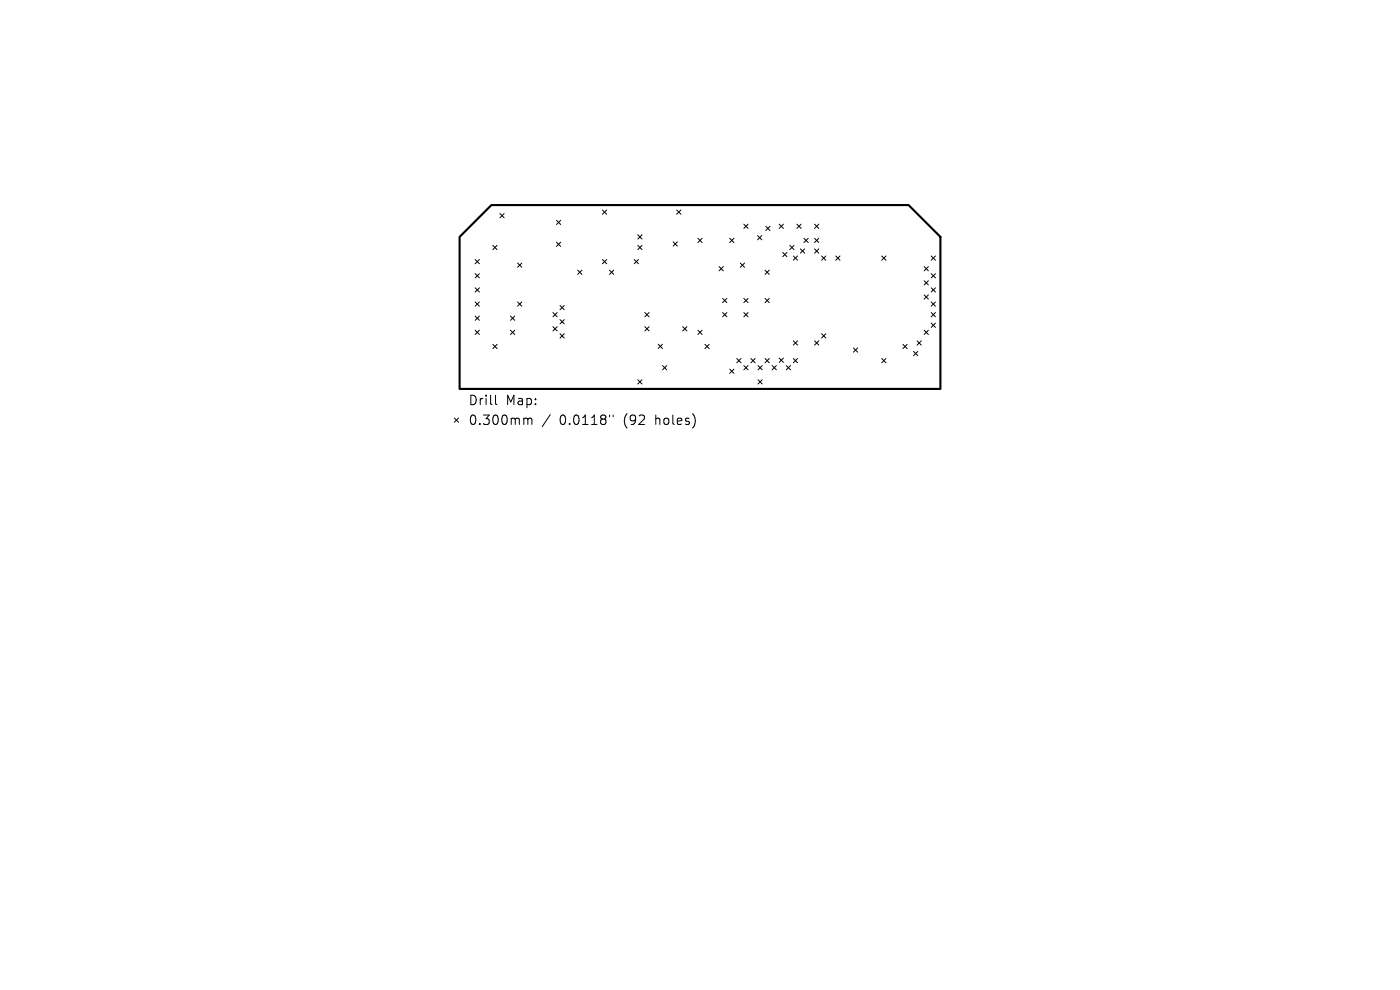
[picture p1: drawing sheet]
<svg xmlns="http://www.w3.org/2000/svg" width="297mm" height="210mm" viewBox="0 0 297 210" stroke-linecap="round" stroke-linejoin="round" font-family="sans-serif">
<defs><g id="words">
<g font-size="2.8">
<text x="99.3" y="86.2">Drill</text>
<text x="107.3" y="86.2">Map:</text>
<text x="99.3" y="90.4">0.300mm</text>
<text x="118.7" y="90.4">0.0118&quot;</text>
<text x="132.4" y="90.4">(92</text>
<text x="139.3" y="90.4">holes)</text>
</g>
</g></defs>
<path d="M104.3 43.5h88.5l6.7 6.8v32.2h-102v-32.2z" fill="none" stroke="#000" stroke-width=".45"/>
<g fill="none" stroke="#000" stroke-width=".21">
<path d="M100.8 55.1l.9 .9M100.8 58.1l.9 .9M101.7 55.1l-.9 .9M101.7 58.1l-.9 .9M104.6 52.1l.9 .9M105.5 52.1l-.9 .9M106.1 45.3l.9 .9M107 45.3l-.9 .9M109.8 55.8l.9 .9M110.7 55.8l-.9 .9M118.1 46.7l.9 .9M118.1 51.4l.9 .9"/>
<path d="M119 46.7l-.9 .9M119 51.4l-.9 .9M122.6 57.3l.9 .9M123.5 57.3l-.9 .9M127.8 44.6l.9 .9M127.8 55.1l.9 .9M128.7 44.6l-.9 .9M128.7 55.1l-.9 .9M129.3 57.3l.9 .9M130.2 57.3l-.9 .9M134.6 55.1l.9 .9M135.3 49.8l.9 .9"/>
<path d="M135.3 52.1l.9 .9M135.5 55.1l-.9 .9M136.2 49.8l-.9 .9M136.2 52.1l-.9 .9M142.8 51.3l.9 .9M143.6 44.6l.9 .9M143.7 51.3l-.9 .9M144.5 44.6l-.9 .9M148.1 50.6l.9 .9M149 50.6l-.9 .9M152.6 56.6l.9 .9M153.5 56.6l-.9 .9"/>
<path d="M154.8 50.6l.9 .9M155.7 50.6l-.9 .9M157.1 55.8l.9 .9M157.8 47.6l.9 .9M158 55.8l-.9 .9M158.7 47.6l-.9 .9M160.7 50l.9 .9M161.6 50l-.9 .9M162.3 57.3l.9 .9M162.5 48l.9 .9M163.2 57.3l-.9 .9M163.4 48l-.9 .9"/>
<path d="M165.3 47.6l.9 .9M166.1 53.6l.9 .9M166.2 47.6l-.9 .9M167 53.6l-.9 .9M167.6 52.1l.9 .9M168.3 54.3l.9 .9M168.5 52.1l-.9 .9M169.1 47.6l.9 .9M169.2 54.3l-.9 .9M169.8 52.8l.9 .9M170 47.6l-.9 .9M170.6 50.6l.9 .9"/>
<path d="M170.7 52.8l-.9 .9M171.5 50.6l-.9 .9M172.8 52.8l.9 .9M172.8 47.6l.9 .9M172.8 50.6l.9 .9M173.7 52.8l-.9 .9M173.7 47.6l-.9 .9M173.7 50.6l-.9 .9M174.3 54.3l.9 .9M175.2 54.3l-.9 .9M177.3 54.3l.9 .9M178.2 54.3l-.9 .9"/>
<path d="M187.1 54.3l.9 .9M188 54.3l-.9 .9M196.1 56.6l.9 .9M196.1 59.6l.9 .9M197 56.6l-.9 .9M197 59.6l-.9 .9M197.6 58.1l.9 .9M197.6 54.3l.9 .9M198.5 58.1l-.9 .9M198.5 54.3l-.9 .9M100.8 61.1l.9 .9M100.8 64.1l.9 .9"/>
<path d="M100.8 67.1l.9 .9M100.8 70.1l.9 .9M101.7 61.1l-.9 .9M101.7 64.1l-.9 .9M101.7 67.1l-.9 .9M101.7 70.1l-.9 .9M104.6 73.1l.9 .9M105.5 73.1l-.9 .9M108.3 67.1l.9 .9M108.3 70.1l.9 .9M109.2 67.1l-.9 .9M109.2 70.1l-.9 .9"/>
<path d="M109.8 64.1l.9 .9M110.7 64.1l-.9 .9M117.3 66.3l.9 .9M117.3 69.3l.9 .9M118.2 66.3l-.9 .9M118.2 69.3l-.9 .9M118.8 64.8l.9 .9M118.8 70.8l.9 .9M118.8 67.8l.9 .9M119.7 64.8l-.9 .9M119.7 67.8l-.9 .9M119.7 70.8l-.9 .9"/>
<path d="M136.8 66.3l.9 .9M136.8 69.3l.9 .9M137.7 66.3l-.9 .9M137.7 69.3l-.9 .9M139.6 73l.9 .9M140.5 73l-.9 .9M140.6 77.6l.9 .9M141.5 77.6l-.9 .9M144.8 69.3l.9 .9M145.7 69.3l-.9 .9M148.1 70.1l.9 .9M149 70.1l-.9 .9"/>
<path d="M149.6 73.1l.9 .9M150.5 73.1l-.9 .9M153.3 63.3l.9 .9M153.3 66.3l.9 .9M154.2 63.3l-.9 .9M154.2 66.3l-.9 .9M154.8 78.3l.9 .9M155.7 78.3l-.9 .9M156.3 76.1l.9 .9M157.2 76.1l-.9 .9M157.8 66.3l.9 .9M157.8 77.6l.9 .9"/>
<path d="M157.8 63.3l.9 .9M158.7 63.3l-.9 .9M158.7 66.3l-.9 .9M158.7 77.6l-.9 .9M159.3 76.1l.9 .9M160.2 76.1l-.9 .9M160.8 77.6l.9 .9M161.7 77.6l-.9 .9M162.3 63.3l.9 .9M162.3 76.1l.9 .9M163.2 76.1l-.9 .9M163.2 63.3l-.9 .9"/>
<path d="M163.8 77.6l.9 .9M164.7 77.6l-.9 .9M165.3 76l.9 .9M166.2 76l-.9 .9M166.8 77.6l.9 .9M167.7 77.6l-.9 .9M168.3 72.3l.9 .9M168.3 76.1l.9 .9M169.2 76.1l-.9 .9M169.2 72.3l-.9 .9M172.8 72.3l.9 .9M173.7 72.3l-.9 .9"/>
<path d="M174.3 70.8l.9 .9M175.2 70.8l-.9 .9M181.1 73.8l.9 .9M182 73.8l-.9 .9M187.1 76.1l.9 .9M188 76.1l-.9 .9M191.6 73.1l.9 .9M192.5 73.1l-.9 .9M193.8 74.6l.9 .9M194.6 72.3l.9 .9M194.7 74.6l-.9 .9M195.5 72.3l-.9 .9"/>
<path d="M196.1 62.6l.9 .9M196.1 70.1l.9 .9M197 62.6l-.9 .9M197 70.1l-.9 .9M197.6 61.1l.9 .9M197.6 64.1l.9 .9M197.6 66.3l.9 .9M197.6 68.6l.9 .9M198.5 61.1l-.9 .9M198.5 68.6l-.9 .9M198.5 64.1l-.9 .9M198.5 66.3l-.9 .9"/>
<path d="M96.4 88.7l.9 .9M97.3 88.7l-.9 .9M105.1 83.8v1.8l.3 .2M111.4 88.7l.5 .1 .1 .2M112 89l.3-.3 .4 .1 .1 1.2M112 89v1M116.7 87.9l-1.7 2.6M129.3 88v.4M130.1 88v.4M135.3 80.6l.9 .9M136.2 80.6l-.9 .9M160.8 80.6l.9 .9"/>
<path d="M161.7 80.6l-.9 .9"/>
</g>
<use href="#words"/>
</svg>
